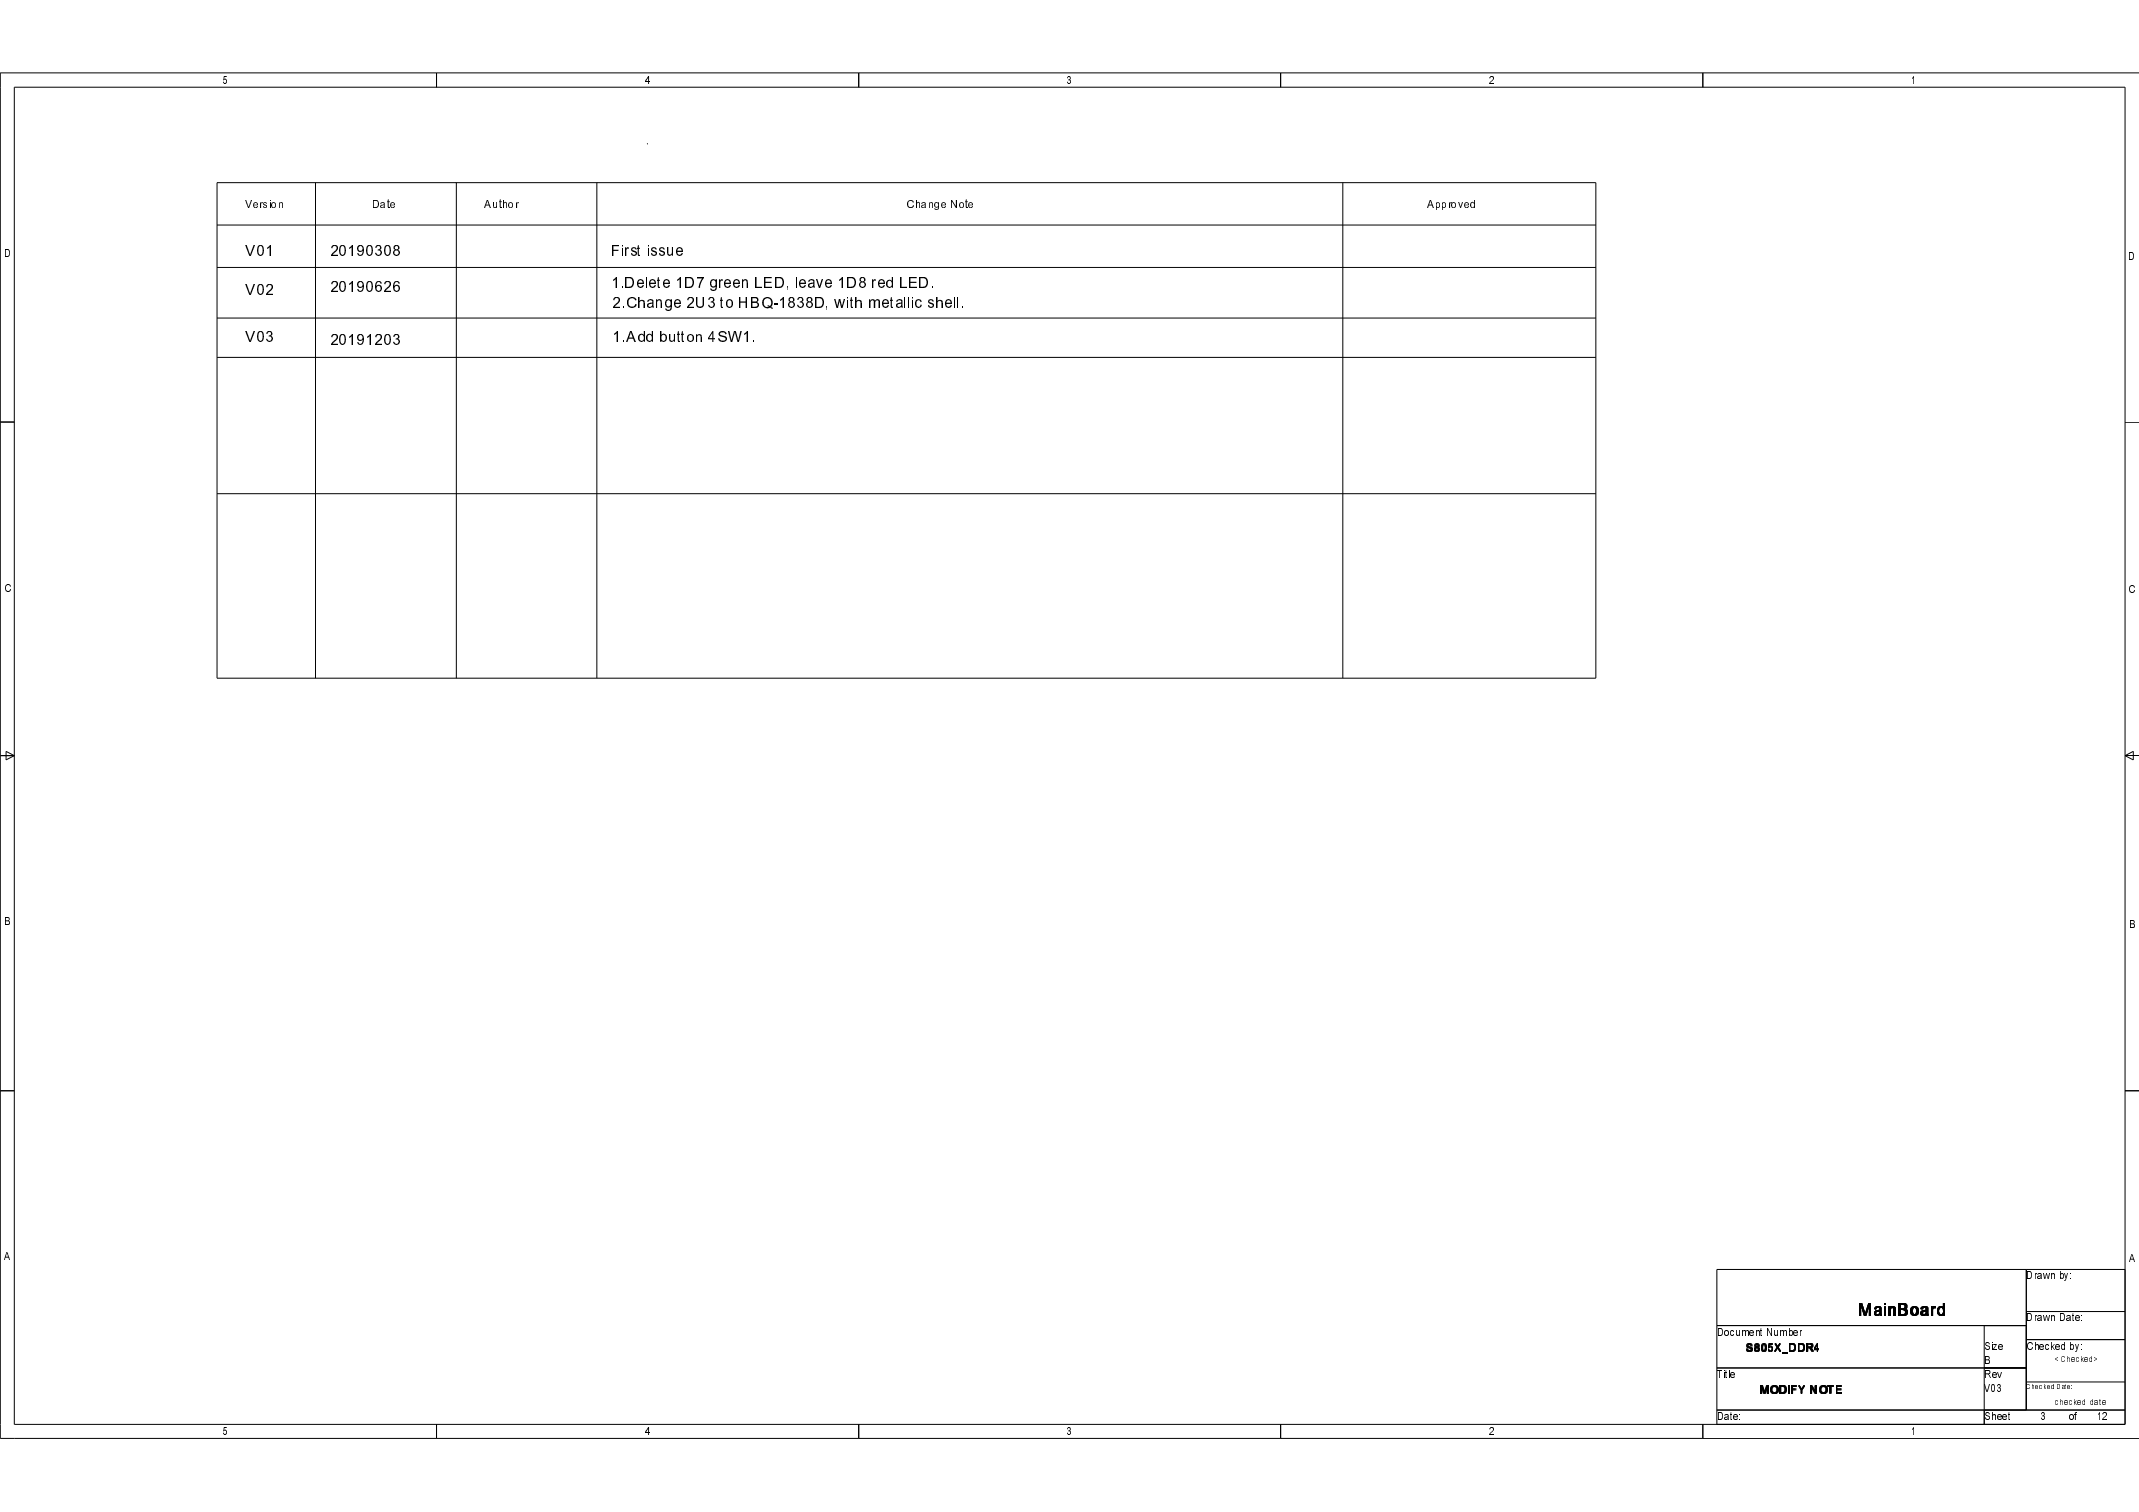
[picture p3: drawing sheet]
<svg xmlns="http://www.w3.org/2000/svg" width="297mm" height="210mm" viewBox="0 0 297 210" stroke-linecap="round" stroke-linejoin="round" font-family="sans-serif">
<defs><g id="words">
<text font-size="2.4" x="258.1" y="182.7">MainBoard</text>
<g font-size="2.2">
<text x="34" y="35.5">V01</text>
<text x="45.8" y="35.5">20190308</text>
<text x="84.8" y="35.5">First issue</text>
<text x="34" y="41">V02</text>
<text x="45.8" y="40.6">20190626</text>
<text x="84.8" y="40">1.Delete 1D7 green LED, leave 1D8 red LED.</text>
<text x="34" y="47.5">V03</text>
<text x="45.8" y="47.8">20191203</text>
<text x="85" y="42.8">2.Change 2U3 to HBQ-1838D, with metallic shell.</text>
<text x="85" y="47.5">1.Add button 4SW1.</text>
</g>
<g font-size="1.6">
<text x="34" y="28.9">Version</text>
<text x="51.6" y="28.9">Date</text>
<text x="67.3" y="28.9">Author</text>
<text x="125.9" y="28.9">Change Note</text>
<text x="198.2" y="28.9">Approved</text>
<text x="242.4" y="187.6">S805X_DDR4</text>
<text x="244.4" y="193.4">MODIFY NOTE</text>
</g>
<g font-size="1.4">
<text x="30.9" y="11.6">5</text>
<text x="89.5" y="11.6">4</text>
<text x="148.2" y="11.6">3</text>
<text x="206.8" y="11.6">2</text>
<text x="265.4" y="11.6">1</text>
<text x=".5" y="35.6">D</text>
<text x="295.6" y="36">D</text>
<text x=".5" y="82.1">C</text>
<text x="295.6" y="82.3">C</text>
<text x=".5" y="128.5">B</text>
<text x="295.6" y="128.9">B</text>
<text x=".5" y="175">A</text>
<text x="281.4" y="177.6">Drawn by:</text>
<text x="295.6" y="175.2">A</text>
<text x="238.4" y="185.4">Document Number</text>
<text x="281.4" y="183.4">Drawn Date:</text>
<text x="238.4" y="191.3">Title</text>
<text x="275.5" y="187.4">Size</text>
<text x="275.5" y="191.3">Rev</text>
<text x="275.5" y="189.3">B</text>
<text x="281.4" y="187.4">Checked by:</text>
<text x="238.4" y="197.1">Date:</text>
<text x="275.5" y="193.2">V03</text>
<text x="275.5" y="197.1">Sheet</text>
<text x="283.4" y="197.1">3</text>
<text x="287.3" y="197.1">of</text>
<text x="291.2" y="197.1">12</text>
<text x="30.9" y="199.2">5</text>
<text x="89.5" y="199.2">4</text>
<text x="148.2" y="199.2">3</text>
<text x="206.8" y="199.2">2</text>
<text x="265.4" y="199.2">1</text>
</g>
<g font-size="1.2">
<text x="285.3" y="189.1">&lt;Checked&gt;</text>
<text x="285.3" y="195">checked date</text>
</g>
<text font-size="1" x="281.4" y="192.8">Checked Date:</text>
</g></defs>
<g fill="none" stroke="#000" stroke-width=".14">
<path d="M2 12.1h293.1v185.6h-293.1zM60.6 10.1v2M89.9 19.9h.1M119.2 10.1v2M177.8 10.1v2M236.5 10.1v2M297 10.1h-297v189.6h297M30.1 25.4h191.5v68.7h-191.5zM30.1 31.2h191.5M30.1 37.1h191.5M43.8 25.4v68.7M63.4 25.4v68.7"/>
<path d="M82.9 25.4v68.7M186.5 25.4v68.7M0 58.6h2M30.1 44.2h191.5M30.1 49.6h191.5M295.1 58.6h1.9M30.1 68.5h191.5M0 104.9h2M.8 104.3l1.2 .6-1.2 .6zM295.1 104.9h1.9M295.1 104.9l1.1-.6v1.2zM0 151.4h2"/>
<path d="M295.1 151.4h1.9M281.4 176.2v19.5M295.1 176.2h-56.7v21.5M60.6 197.7v2M119.2 197.7v2M177.8 197.7v2M236.5 197.7v2M238.4 189.9h43M238.4 195.7h56.7M238.4 184h43M275.5 184v13.7M281.4 186h13.7"/>
<path d="M281.4 182.1h13.7M281.4 191.9h13.7"/>
</g>
<use href="#words"/>
</svg>
